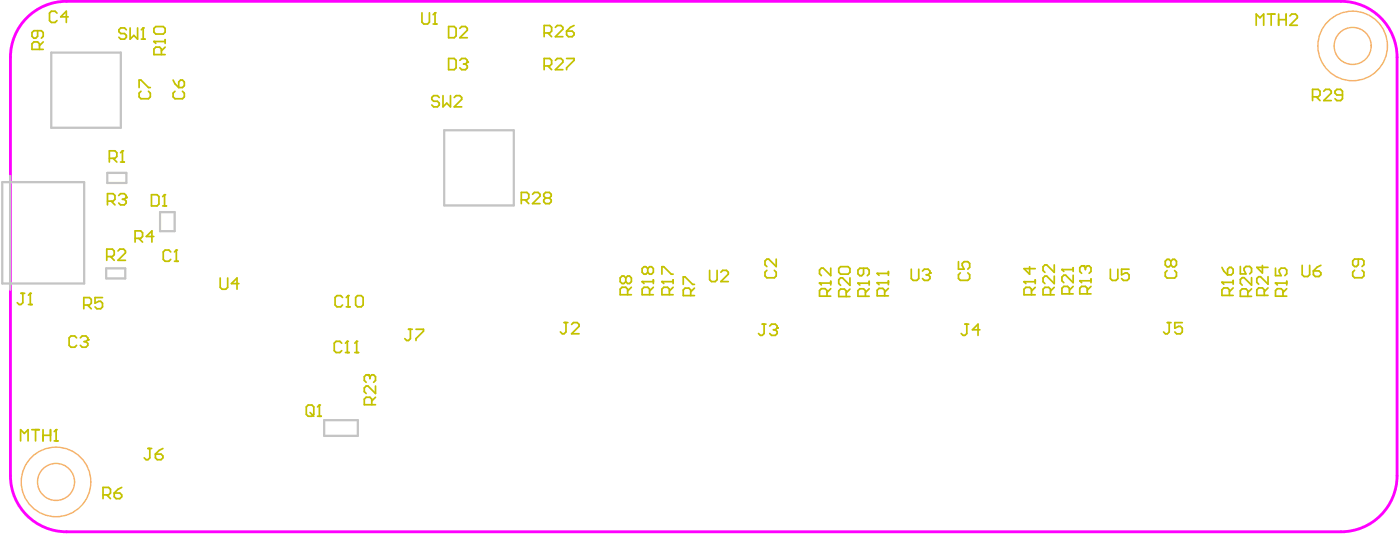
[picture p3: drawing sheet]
<svg xmlns="http://www.w3.org/2000/svg" width="415mm" height="158mm" viewBox="0 0 415 158" stroke-linecap="round" stroke-linejoin="round" font-family="sans-serif">
<path d="M7.5 5.8a16.6 16.6 0 0 1 12.2-5.4h378a16.6 16.6 0 0 1 16.7 16.6v123.8a16.6 16.6 0 0 1-16.7 16.6h-378a16.6 16.6 0 0 1-16.6-16.6v-123.8a16.5 16.5 0 0 1 4.4-11.2z" fill="none" stroke="#f0f" stroke-width=".85"/>
<g fill="none" stroke="#f6b26b" stroke-width=".42">
<circle cx="401.2" cy="13.6" r="5.5"/>
<circle cx="401.2" cy="13.6" r="10.3"/>
<circle cx="16.6" cy="142.7" r="5.5"/>
<circle cx="16.6" cy="142.7" r="10.3"/>
</g>
<path d="M22.7 100l-.5-.5h-1.1l-.6 .5v2.2l.6 .6h1.1l.5-.6M23.8 100l.6-.5h1.1l.5 .5v.6" fill="none" stroke="#c4c200" stroke-width=".51"/>
<circle cx="26" cy="100.6" r=".25" fill="#c4c200"/>
<g fill="none" stroke="#c4c200" stroke-width=".51">
<path d="M133.1 17.3h1.6l.6 .6v2.2l-.6 .5h-1.6zM136.4 17.9l.5-.6h1.1l.6 .6v.5M161.4 19.5h1.7l.5-.5v-1.1l-.5-.6h-1.7v3.3M162.5 19.5l1.1 1.1M164.7 17.9l.6-.6h1.1l.5 .6v.5l-2.2 2.2h2.2M168 17.3h2.3v.6l-2.3 2.2v.5M372.6 7.5v-3.3l1.1 1.1 1.1-1.1v3.3M375.9 4.2h2.2M377 4.2v3.3M379.2 4.2v3.3M379.2 5.8h2.2M381.4 4.2v3.3"/>
<path d="M382.6 4.7l.5-.5h1.1l.6 .5v.6l-2.2 2.2h2.2M389.3 28.7h1.6l.6-.6v-1.1l-.6-.5h-1.6v3.3M390.4 28.7l1.1 1.1M392.6 27l.6-.5h1.1l.5 .5v.6l-2.2 2.2h2.2M398.2 28.1h-1.7l-.6-.5v-.6l.6-.5h1.1l.6 .5v2.2l-.6 .6h-1.1l-.6-.6M154.6 59.2h1.7l.5-.6v-1.1l-.5-.5h-1.7v3.3M155.7 59.2l1.1 1.1M157.9 57.5l.6-.5h1.1l.6 .5v.6l-2.3 2.2h2.3M161.8 58.6l-.5-.5v-.6l.5-.5h1.1l.6 .5v.6l-.6 .5M161.8 58.6l-.5 .6v.5l.5 .6h1.1l.6-.6v-.5l-.6-.6M161.8 58.6h1.1M347.3 77.3l.5-.5h.6l.5 .5v1.1l-.5 .6h-.6l-.5-.6"/>
<path d="M347.3 77.3l-.6-.5h-.5l-.6 .5v1.1l.6 .6h.5l.6-.6M347.3 77.3v1.1M346.2 80.1l-.6 .6v1.1l.6 .5h2.2l.5-.5v-1.1l-.5-.6M24.9 101.1h.6M25.5 101.1l.5 .6v.5l-.5 .6h-1.1l-.6-.6M26 100.6l-.5 .5"/>
</g>
<circle cx="138.6" cy="18.4" r=".25" fill="#c4c200"/>
<g fill="none" stroke="#c4c200" stroke-width=".51">
<path d="M133.1 7.9h1.6l.6 .5v2.2l-.6 .6h-1.6zM136.4 8.4l.5-.5h1.1l.6 .5v.6l-2.2 2.2h2.2M137.5 19h.5M138 19l.6 .5v.6l-.6 .5h-1.1l-.5-.5M138.6 18.4l-.6 .6M161.4 9.8h1.7l.5-.6v-1.1l-.5-.6h-1.7v3.4M162.5 9.8l1.1 1.1M164.7 8.1l.6-.6h1.1l.5 .6v.6l-2.2 2.2h2.2M168 9.2h1.7l.6 .6v.5l-.6 .6h-1.1l-.6-.6zM170.3 7.5l-1.1 .6-1.2 1.1M130.3 28.9l-.6-.6h-1.1l-.5 .6v.5l.5 .6h1.1l.6 .5v.6l-.6 .5h-1.1l-.5-.5M131.4 28.3v3.3l1.1-1.1 1.1 1.1v-3.3"/>
<path d="M134.7 28.9l.6-.6h1.1l.5 .6v.5l-2.2 2.2h2.2M190.4 83.4h3.4M192.7 87.3v-1.7l-.6-.6h-1.1l-.6 .6v1.7h3.4M193.8 85l-1.1 1.2M193.8 82.8v1.1"/>
</g>
<circle cx="190.4" cy="83.4" r=".25" fill="#c4c200"/>
<path d="M192.1 79.5l-.5-.5h-.6l-.6 .5v1.1l.6 .6h.6l.5-.6M192.1 79.5l.6-.5h.5l.6 .5v1.1l-.6 .6h-.5l-.6-.6M192.1 79.5v1.1M374.4 78.6v2.2l-1.7-1.6h3.4M190.4 83.4l.6 .5M375 87.5v-1.7l-.6-.6h-1.1l-.6 .6v1.7h3.4M376.1 81.9v2.2l-2.2-2.2h-.6l-.6 .6v1.1l.6 .5M376.1 85.2l-1.1 1.1M109.2 111h-.6l-.6 .5v1.1l.6 .6M110.3 119.8v-1.6l-.6-.6h-1.1l-.6 .6v1.6h3.4M111.4 114.3v2.2l-2.2-2.2h-.6l-.6 .5v1.2l.6 .5M111.4 117.6l-1.1 1.1" fill="none" stroke="#c4c200" stroke-width=".51"/>
<circle cx="109.2" cy="111" r=".25" fill="#c4c200"/>
<path d="M196.3 83.4h3.3M198.5 87.3v-1.7l-.5-.6h-1.1l-.6 .6v1.7h3.3M199.6 85l-1.1 1.2M199.6 82.8v1.1M109.2 111l.5 .5M109.7 111.5v.6M109.7 111.5l.6-.5h.5l.6 .5v1.1l-.6 .6" fill="none" stroke="#c4c200" stroke-width=".51"/>
<circle cx="196.3" cy="83.4" r=".25" fill="#c4c200"/>
<path d="M196.3 83.4l.6 .5M196.3 81.2v-2.2h.6l2.2 2.2h.5M254.5 83.8h3.3M256.7 87.7v-1.6l-.6-.6h-1.1l-.5 .6v1.6h3.3M257.8 85.5l-1.1 1.1M257.8 83.3v1.1" fill="none" stroke="#c4c200" stroke-width=".51"/>
<circle cx="254.5" cy="83.8" r=".25" fill="#c4c200"/>
<path d="M256.1 79.4v1.7l-.5 .5h-.6l-.5-.5v-1.1l.5-.6h2.2l.6 .6v1.1l-.6 .5M315 79.8h3.3M318.3 79.3v1.1M254.5 83.8l.5 .6M317.2 87v-1.7l-.6-.5h-1.1l-.5 .5v1.7h3.3M318.3 81.5v2.2l-2.2-2.2h-.6l-.5 .5v1.1l.5 .6M318.3 84.8l-1.1 1.1" fill="none" stroke="#c4c200" stroke-width=".51"/>
<circle cx="315" cy="79.8" r=".25" fill="#c4c200"/>
<path d="M31.9 59.6h1.6l.6-.6v-1.1l-.6-.6h-1.6v3.4M33 59.6l1.1 1.1M35.2 57.9l.6-.6h1.1l.5 .6v.5M40.1 70.6h1.6l.6-.6v-1.1l-.6-.5h-1.6v3.3M41.2 70.6l1.1 1.1M45.6 70h-2.2l1.7-1.6v3.3M315 79.8l.5 .6" fill="none" stroke="#c4c200" stroke-width=".51"/>
<circle cx="37.4" cy="58.4" r=".25" fill="#c4c200"/>
<g fill="none" stroke="#c4c200" stroke-width=".51">
<path d="M36.3 59h.6M36.9 59l.5 .6v.5l-.5 .6h-1.1l-.6-.6M37.4 58.4l-.5 .6M248.8 79.5l.5-.6h2.2l.6 .6v1.1l-.6 .6h-2.2l-.5-.6zM312.7 78.4v2.2l-2.2-2.2h-.6l-.5 .6v1.1l.5 .5M367.9 78.9v2.2h1.6l-.5-1.1v-.6l.5-.5h1.1l.6 .5v1.1l-.6 .6M251 87.8v-1.7l-.6-.5h-1.1l-.5 .5v1.7h3.3M252.1 82.3v2.2l-2.2-2.2h-.6l-.5 .5v1.1l.5 .6M252.1 85.6l-1.1 1.1M311.6 87.3v-1.7l-.6-.5h-1.1l-.5 .5v1.7h3.3M312.7 81.8v2.2l-2.2-2.2h-.6l-.5 .5v1.1l.5 .6M312.7 85.1l-1.1 1.1"/>
<path d="M370.1 87.7v-1.6l-.6-.6h-1.1l-.5 .6v1.6h3.3M371.2 82.2v2.2l-2.2-2.2h-.6l-.5 .6v1.1l.5 .5M371.2 85.5l-1.1 1.1M94.7 119.9v3.3M90.8 120.5l.6-.6h1.1l.6 .6v2.2l-.6 .5h-1.1l-.6-.5zM92 122.1l1.1 1.1M94.2 123.2h1.1"/>
</g>
<circle cx="94.7" cy="119.9" r=".25" fill="#c4c200"/>
<path d="M101.6 88.1l-.6-.6h-1.1l-.5 .6v2.2l.5 .5h1.1l.6-.5M102.7 90.8h1.1M103.3 87.5v3.3M121.2 97.5h1.1M121.7 97.5v2.8l-.5 .5h-.6l-.5-.5M123.4 97.5h2.2v.5l-2.2 2.3v.5M94.7 119.9l-.5 .6M43.9 132.8h1.1M44.4 132.8v2.8l-.5 .5h-.6l-.5-.5M46.1 134.4h1.7l.5 .6v.6l-.5 .5h-1.1l-.6-.5zM48.3 132.8l-1.1 .5-1.1 1.1" fill="none" stroke="#c4c200" stroke-width=".51"/>
<circle cx="103.3" cy="87.5" r=".25" fill="#c4c200"/>
<path d="M103.3 87.5l-.6 .6M105.5 88.1l.5-.6h1.1l.6 .6v2.2l-.6 .5h-1.1l-.5-.5zM101.3 101.6l-.5-.5h-1.1l-.6 .5v2.2l.6 .6h1.1l.5-.6M102.5 104.4h1.1M103 101.1v3.3" fill="none" stroke="#c4c200" stroke-width=".51"/>
<circle cx="103" cy="101.1" r=".25" fill="#c4c200"/>
<path d="M103 101.1l-.5 .5M105.2 104.4h1.1M105.8 101.1v3.3" fill="none" stroke="#c4c200" stroke-width=".51"/>
<circle cx="105.8" cy="101.1" r=".25" fill="#c4c200"/>
<path d="M65.3 82.3v2.8l.6 .5h1.1l.5-.5v-2.8M70.9 84h-2.3l1.7-1.7v3.3M303.7 83.4h3.3M305.9 87.3v-1.7l-.5-.5h-1.1l-.6 .5v1.7h3.3M307 85.1l-1.1 1.1M307 82.9v1.1M105.8 101.1l-.6 .5" fill="none" stroke="#c4c200" stroke-width=".51"/>
<circle cx="303.7" cy="83.4" r=".25" fill="#c4c200"/>
<path d="M305.4 79v2.2l-1.7-1.7h3.3M303.7 83.4l.6 .6M320.2 83.1h3.4M322.5 87v-1.7l-.6-.5h-1.1l-.6 .5v1.7h3.4M323.6 84.8l-1.1 1.1M323.6 82.6v1.1" fill="none" stroke="#c4c200" stroke-width=".51"/>
<circle cx="320.2" cy="83.1" r=".25" fill="#c4c200"/>
<path d="M321.4 78.7h-.6l-.6 .6v1.1l.6 .5M320.2 83.1l.6 .6" fill="none" stroke="#c4c200" stroke-width=".51"/>
<circle cx="321.4" cy="78.7" r=".25" fill="#c4c200"/>
<path d="M321.4 78.7l.5 .6M321.9 79.3v.5M321.9 79.3l.6-.6h.5l.6 .6v1.1l-.6 .5M202.6 84.2v-2.2h.6l2.2 2.2h.6M204.9 87.5v-1.6l-.6-.6h-1.1l-.6 .6v1.6h3.4M206 85.3l-1.1 1.1M362.4 83.6h3.3M364.6 87.5v-1.7l-.5-.5h-1.1l-.6 .5v1.7h3.3M365.7 85.3l-1.1 1.1M365.7 83v1.1" fill="none" stroke="#c4c200" stroke-width=".51"/>
<circle cx="362.4" cy="83.6" r=".25" fill="#c4c200"/>
<path d="M362.4 79.2l.6 1.1 1.1 1.1M364.1 79.7l.5-.5h.6l.5 .5v1.1l-.5 .6h-1.1zM185.6 82.3l-.6-.6h-.5l-.6 .6v1.1l.6 .5h.5l.6-.5M185.6 82.3l.5-.6h.6l.6 .6v1.1l-.6 .5h-.6l-.5-.5M185.6 82.3v1.1M186.1 87.3v-1.7l-.5-.6h-1.1l-.6 .6v1.7h3.4M187.3 85l-1.2 1.2M243.1 83.8h3.3M245.3 87.7v-1.7l-.6-.5h-1.1l-.5 .5v1.7h3.3M246.4 85.5l-1.1 1.1M246.4 83.3v1.1M362.4 83.6l.6 .5" fill="none" stroke="#c4c200" stroke-width=".51"/>
<circle cx="243.1" cy="83.8" r=".25" fill="#c4c200"/>
<path d="M246.4 79.4v2.2l-2.2-2.2h-.6l-.5 .5v1.1l.5 .6M243.1 83.8l.5 .6M260.2 83.7h3.3M262.4 87.6v-1.7l-.6-.5h-1.1l-.5 .5v1.7h3.3M263.5 85.4l-1.1 1.1M263.5 83.2v1.1" fill="none" stroke="#c4c200" stroke-width=".51"/>
<circle cx="260.2" cy="83.7" r=".25" fill="#c4c200"/>
<path d="M260.2 83.7l.5 .6M260.2 81h3.3M263.5 80.4v1.1" fill="none" stroke="#c4c200" stroke-width=".51"/>
<circle cx="260.2" cy="81" r=".25" fill="#c4c200"/>
<path d="M260.2 81l.5 .5M378.3 83.8h3.3M380.5 87.7v-1.7l-.5-.5h-1.1l-.6 .5v1.7h3.3M381.6 85.5l-1.1 1.1M381.6 83.3v1.1" fill="none" stroke="#c4c200" stroke-width=".51"/>
<circle cx="378.3" cy="83.8" r=".25" fill="#c4c200"/>
<path d="M378.3 79.4v2.2h1.7l-.6-1.1v-.6l.6-.5h1.1l.5 .5v1.1l-.5 .6M226.1 96h1.1M226.6 96v2.7l-.5 .6h-.6l-.5-.6M228.3 96.5l.5-.5h1.1l.6 .5v.6M378.3 83.8l.6 .6" fill="none" stroke="#c4c200" stroke-width=".51"/>
<circle cx="230.5" cy="97.1" r=".25" fill="#c4c200"/>
<g fill="none" stroke="#c4c200" stroke-width=".51">
<path d="M37.5 8.8l-.6-.5h-1.1l-.5 .5v.6l.5 .5h1.1l.6 .6v.5l-.6 .6h-1.1l-.5-.6M38.6 8.3v3.3l1.1-1.1 1.1 1.1v-3.3M41.9 11.6h1.1M42.5 8.3v3.3M230.2 76.7v2.2l-2.2-2.2h-.6l-.5 .6v1.1l.5 .5M284.3 77.5v2.2h1.6l-.5-1.1v-.6l.5-.5h1.1l.6 .5v1.1l-.6 .6M402.9 76.7v1.7l-.6 .5h-.6l-.5-.5v-1.1l.5-.6h2.3l.5 .6v1.1l-.5 .5M227.4 80l-.5 .6v1.1l.5 .6h2.3l.5-.6v-1.1l-.5-.6M229.4 97.6h.5M229.9 97.6l.6 .6v.5l-.6 .6h-1.1l-.5-.6M230.5 97.1l-.6 .5M284.8 80.8l-.5 .5v1.2l.5 .5h2.2l.6-.5v-1.2l-.6-.5"/>
<path d="M401.7 80l-.5 .6v1.1l.5 .5h2.3l.5-.5v-1.1l-.5-.6"/>
</g>
<circle cx="42.5" cy="8.3" r=".25" fill="#c4c200"/>
<path d="M42.5 8.3l-.6 .5M45.7 12.3h3.3M47.9 16.2v-1.7l-.6-.5h-1.1l-.5 .5v1.7h3.3M49 14l-1.1 1.1M49 11.7v1.1M31.7 76h1.6l.6-.6v-1.1l-.6-.5h-1.6v3.3M32.8 76l1.1 1.1M35 74.3l.5-.5h1.2l.5 .5v.6l-2.2 2.2h2.2" fill="none" stroke="#c4c200" stroke-width=".51"/>
<circle cx="45.7" cy="12.3" r=".25" fill="#c4c200"/>
<path d="M11.2 9.1v1.7l-.6 .5h-.6l-.5-.5v-1.2l.5-.5h2.3l.5 .5v1.2l-.5 .5M11.7 14.6v-1.6l-.5-.6h-1.2l-.5 .6v1.6h3.3M12.8 12.4l-1.1 1.1M45.7 12.3l.5 .5M45.7 8.4l.5-.5h2.2l.6 .5v1.1l-.6 .6h-2.2l-.5-.6zM32.4 46.9h1.7l.6-.6v-1.1l-.6-.5h-1.7v3.3M33.5 46.9l1.2 1.1M35.8 48h1.1M36.3 44.7v3.3" fill="none" stroke="#c4c200" stroke-width=".51"/>
<circle cx="36.3" cy="44.7" r=".25" fill="#c4c200"/>
<g fill="none" stroke="#c4c200" stroke-width=".51">
<path d="M36.3 44.7l-.5 .5M24.9 90.3h1.6l.6-.5v-1.1l-.6-.6h-1.6v3.3M26 90.3l1.1 1.1M30.4 88.1h-2.2v1.7l1.1-.6h.5l.6 .6v1.1l-.6 .5h-1.1l-.5-.5M6.1 130.5v-3.3l1.1 1.1 1.1-1.1v3.3M9.4 127.2h2.3M10.5 127.2v3.3M12.8 127.2v3.3M12.8 128.9h2.2M15 127.2v3.3M16.1 130.5h1.1M16.6 127.2v3.3"/>
<path d="M30.6 146.5h1.6l.6-.5v-1.1l-.6-.6h-1.6v3.3M31.7 146.5l1.1 1.1M33.9 146h1.6l.6 .5v.6l-.6 .5h-1.1l-.5-.5zM36.1 144.3l-1.1 .6-1.1 1.1"/>
</g>
<circle cx="16.6" cy="127.2" r=".25" fill="#c4c200"/>
<path d="M6.2 86.8h1.1M6.8 86.8v2.8l-.6 .6h-.5l-.6-.6M8.4 90.2h1.1M9 86.8v3.4M16.6 127.2l-.5 .6" fill="none" stroke="#c4c200" stroke-width=".51"/>
<circle cx="9" cy="86.8" r=".25" fill="#c4c200"/>
<path d="M44.9 57.7h1.7l.5 .5v2.2l-.5 .6h-1.7zM48.8 57.7v3.3M48.2 61h1.2M9 86.8l-.6 .6" fill="none" stroke="#c4c200" stroke-width=".51"/>
<circle cx="48.8" cy="57.7" r=".25" fill="#c4c200"/>
<path d="M16.9 3.9l-.6-.6h-1.1l-.5 .6v2.2l.5 .5h1.1l.6-.5M20.2 5h-2.2l1.7-1.7v3.3M51.3 23.7l.6 1.1 1.1 1.1M51.9 27l-.6 .6v1.1l.6 .5h2.2l.6-.5v-1.1l-.6-.6M53 24.3l.6-.6h.5l.6 .6v1.1l-.6 .5h-1.1zM48.8 57.7l-.6 .5M50.6 74.6l-.5-.6h-1.1l-.6 .6v2.2l.6 .6h1.1l.5-.6M51.7 77.4h1.2M52.3 74v3.4" fill="none" stroke="#c4c200" stroke-width=".51"/>
<circle cx="52.3" cy="74" r=".25" fill="#c4c200"/>
<g fill="none" stroke="#c4c200" stroke-width=".51">
<path d="M41.3 25.9v-2.2h.5l2.2 2.2h.6M41.8 27l-.5 .6v1.1l.5 .5h2.2l.6-.5v-1.1l-.6-.6M52.3 74l-.6 .6M270.3 79.7v2.8l.5 .5h1.1l.6-.5v-2.8M329.3 79.7v2.8l.6 .5h1.1l.5-.5v-2.8M334.9 79.7h-2.3v1.7l1.2-.6h.5l.6 .6v1.1l-.6 .5h-1.1l-.6-.5M386.2 78.6v2.7l.6 .6h1.1l.5-.6v-2.7M391.8 78.6l-1.2 .5-1.1 1.1M167.3 95.5h1.1M167.9 95.5v2.8l-.6 .5h-.5l-.6-.5M169.5 96.1l.6-.6h1.1l.5 .6v.5l-2.2 2.2h2.2M273.6 80.3l.5-.6h1.2l.5 .6v.5"/>
<path d="M286.2 96h1.1M286.7 96v2.7l-.5 .6h-.6l-.5-.6M290.6 97.6h-2.2l1.7-1.6v3.3M346.2 95.5h1.1M346.8 95.5v2.8l-.6 .5h-.5l-.6-.5M350.6 95.5h-2.2v1.7l1.1-.6h.6l.5 .6v1.1l-.5 .5h-1.1l-.6-.5M389.5 80.2h1.7l.6 .6v.5l-.6 .6h-1.1l-.6-.6z"/>
</g>
<circle cx="275.8" cy="80.8" r=".25" fill="#c4c200"/>
<path d="M125.1 3.8v2.8l.6 .5h1.1l.6-.5v-2.8M128.5 7.1h1.1M129 3.8v3.3M210.5 80v2.8l.5 .6h1.1l.6-.6v-2.8M213.8 80.6l.5-.6h1.2l.5 .6v.6l-2.2 2.2h2.2M274.7 81.4h.6M275.3 81.4l.5 .5v.6l-.5 .5h-1.2l-.5-.5M275.8 80.8l-.5 .6" fill="none" stroke="#c4c200" stroke-width=".51"/>
<circle cx="129" cy="3.8" r=".25" fill="#c4c200"/>
<path d="M129 3.8l-.5 .5" fill="none" stroke="#c4c200" stroke-width=".51"/>
<path d="M15.2 15.6h20.6v22.2h-20.6zM131.7 38.6h20.7v22.2h-20.7zM.7 53.9h24.3v30h-24.3zM3 52.1v33.7M31.8 51.2h5.7v3h-5.7zM31.5 79.5h5.7v2.9h-5.7zM47.5 62.8h4.3v5.6h-4.3zM96.1 124.4h10v4.7h-10z" fill="none" stroke="#c4c4c4" stroke-width=".67"/>
</svg>
